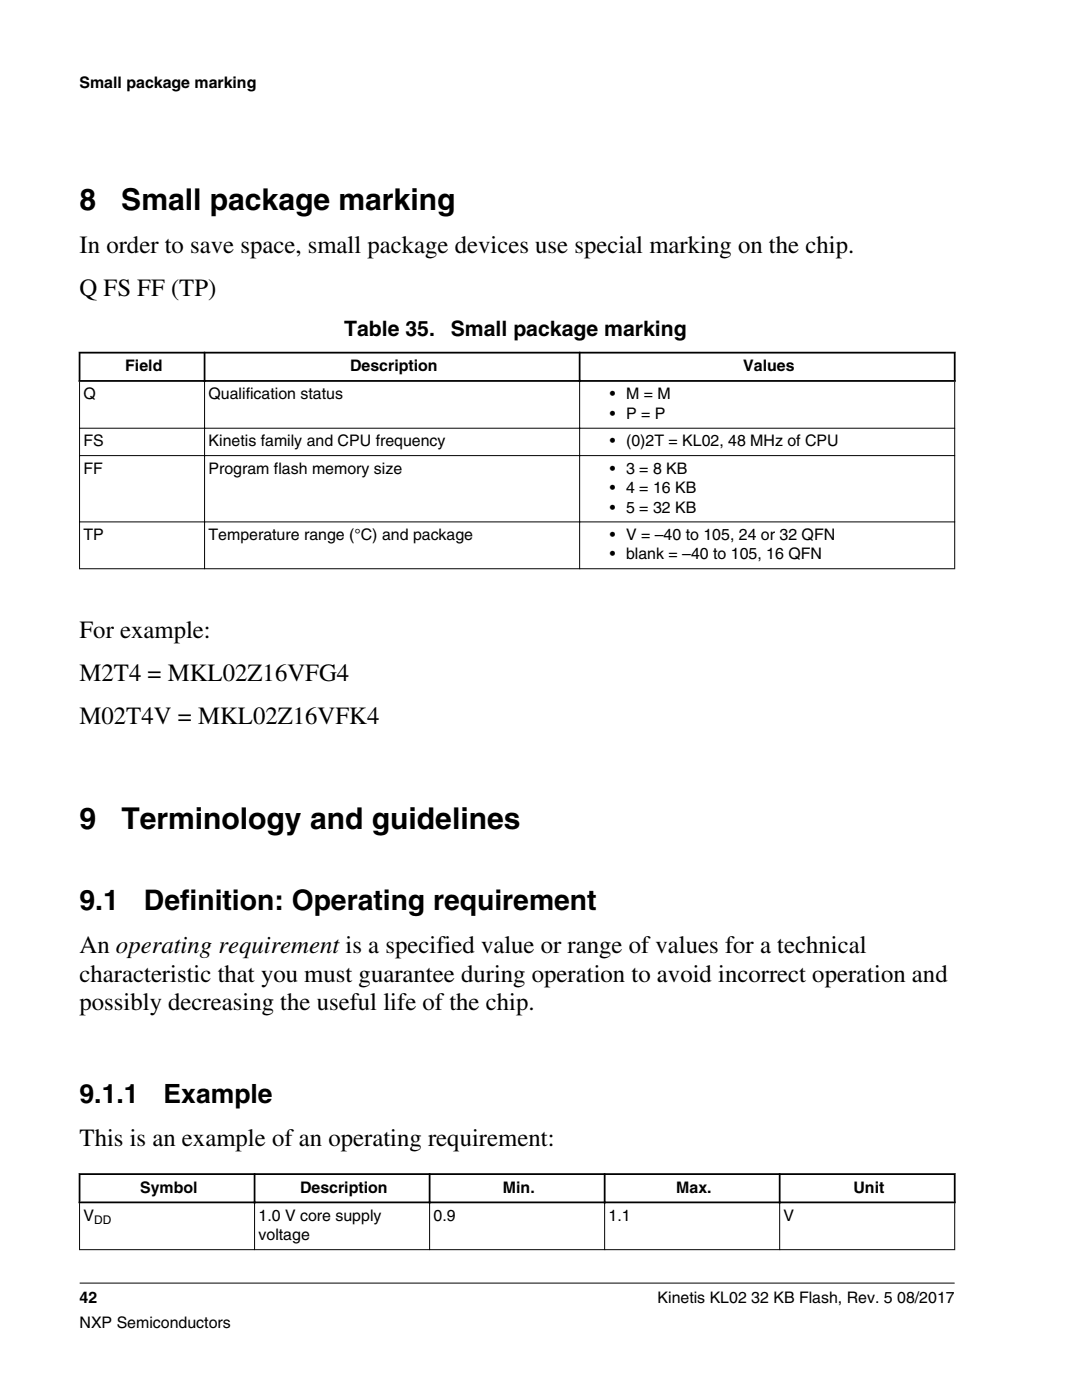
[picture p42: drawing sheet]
<svg xmlns="http://www.w3.org/2000/svg" width="216mm" height="279mm" viewBox="0 0 216 279" stroke-linecap="round" stroke-linejoin="round" font-family="sans-serif">
<defs><g id="words">
<g font-size="6">
<text x="15.9" y="42">8</text>
<text x="24.2" y="42">Small package marking</text>
<text x="15.9" y="165.5">9</text>
<text x="24.2" y="165.5">Terminology and guidelines</text>
</g>
<g font-size="5.6">
<text x="15.9" y="181.6">9.1</text>
<text x="28.7" y="181.6">Definition: Operating requirement</text>
</g>
<g font-size="5.3">
<text x="15.9" y="220.1">9.1.1</text>
<text x="32.6" y="220.1">Example</text>
</g>
<g font-size="4.9">
<text x="15.9" y="50.5">In order to save space, small package devices use special marking on the chip.</text>
<text x="15.9" y="59.1">Q FS FF (TP)</text>
<text x="15.9" y="127.3">For example:</text>
<text x="15.9" y="135.9">M2T4 = MKL02Z16VFG4</text>
<text x="15.9" y="144.5">M02T4V = MKL02Z16VFK4</text>
<text x="15.9" y="190.3">An operating requirement is a specified value or range of values for a technical</text>
<text x="15.9" y="195.9">characteristic that you must guarantee during operation to avoid incorrect operation and</text>
<text x="15.9" y="201.6">possibly decreasing the useful life of the chip.</text>
<text x="15.9" y="228.7">This is an example of an operating requirement:</text>
</g>
<g font-size="4.2">
<text x="68.7" y="67.1">Table 35.</text>
<text x="90" y="67.1">Small package marking</text>
</g>
<g font-size="3.2">
<text x="15.9" y="17.5">Small package marking</text>
<text x="25" y="74.1">Field</text>
<text x="69.9" y="74.1">Description</text>
<text x="148.3" y="74.1">Values</text>
<text x="16.7" y="79.7">Q</text>
<text x="41.6" y="79.7">Qualification status</text>
<text x="121.7" y="79.7">• M = M</text>
<text x="121.7" y="83.6">• P = P</text>
<text x="16.7" y="89.1">FS</text>
<text x="41.6" y="89.1">Kinetis family and CPU frequency</text>
<text x="121.7" y="89.1">• (0)2T = KL02, 48 MHz of CPU</text>
<text x="16.7" y="94.5">FF</text>
<text x="41.6" y="94.5">Program flash memory size</text>
<text x="121.7" y="94.5">• 3 = 8 KB</text>
<text x="121.7" y="98.4">• 4 = 16 KB</text>
<text x="16.7" y="107.8">TP</text>
<text x="41.6" y="107.8">Temperature range (°C) and package</text>
<text x="121.7" y="102.3">• 5 = 32 KB</text>
<text x="121.7" y="107.8">• V = –40 to 105, 24 or 32 QFN</text>
<text x="121.7" y="111.6">• blank = –40 to 105, 16 QFN</text>
<text x="28" y="238">Symbol</text>
<text x="59.9" y="238">Description</text>
<text x="100.4" y="238">Min.</text>
<text x="134.9" y="238">Max.</text>
<text x="170.3" y="238">Unit</text>
<text x="16.7" y="243.7">V</text>
<text x="51.6" y="243.7">1.0 V core supply</text>
<text x="86.5" y="243.7">0.9</text>
<text x="121.4" y="243.7">1.1</text>
<text x="156.4" y="243.7">V</text>
<text x="51.6" y="247.5">voltage</text>
<text x="15.9" y="260">42</text>
<text x="131.2" y="260">Kinetis KL02 32 KB Flash, Rev. 5 08/2017</text>
<text x="15.9" y="265">NXP Semiconductors</text>
</g>
<text font-size="2.4" x="18.8" y="244.3">DD</text>
</g></defs>
<path d="M15.7 70.4h175M15.7 76h175M15.9 70.2v6M40.8 70.2v6M115.7 70.2v6M190.5 70.2v6" fill="none" stroke="#000" stroke-width=".35"/>
<path d="M15.9 76.2v37.4M40.8 75.8v37.8M115.7 75.8v37.8M190.5 76.2v37.4M15.8 85.5h174.8M15.8 90.9h174.8M15.8 104.2h174.8M15.8 113.5h174.8" fill="none" stroke="#000" stroke-width=".2"/>
<g fill="#fff">
<path d="M15.9 234.3h174.6v17h-174.6z" fill-rule="evenodd"/>
<path d="M16.1 234.5h34.5v5.3h-34.5z" fill-rule="evenodd"/>
<path d="M51 234.5h34.5v5.3h-34.5z" fill-rule="evenodd"/>
<path d="M85.9 234.5h34.6v5.3h-34.6z" fill-rule="evenodd"/>
<path d="M120.8 234.5h34.6v5.3h-34.6z" fill-rule="evenodd"/>
<path d="M155.8 234.5h34.5v5.3h-34.5z" fill-rule="evenodd"/>
<path d="M16 240.1h34.7v9.2h-34.7z" fill-rule="evenodd"/>
<path d="M50.9 240.1h34.7v9.2h-34.7z" fill-rule="evenodd"/>
<path d="M85.8 240.1h34.8v9.2h-34.8z" fill-rule="evenodd"/>
<path d="M120.7 240.1h34.8v9.2h-34.8z" fill-rule="evenodd"/>
<path d="M155.7 240.1h34.7v9.2h-34.7z" fill-rule="evenodd"/>
</g>
<path d="M15.7 234.3h175M15.7 240h175M15.9 234.1v6M50.8 234.1v6M85.7 234.1v6M120.6 234.1v6M155.6 234.1v6M190.5 234.1v6" fill="none" stroke="#000" stroke-width=".35"/>
<path d="M50.8 239.8v9.7M85.7 239.8v9.7M120.6 239.8v9.7M155.6 239.8v9.7M15.8 249.4h174.8M15.9 240.1v9.4M15.9 256.1h174.6M190.5 240.1v9.4" fill="none" stroke="#000" stroke-width=".2"/>
<use href="#words"/>
</svg>
